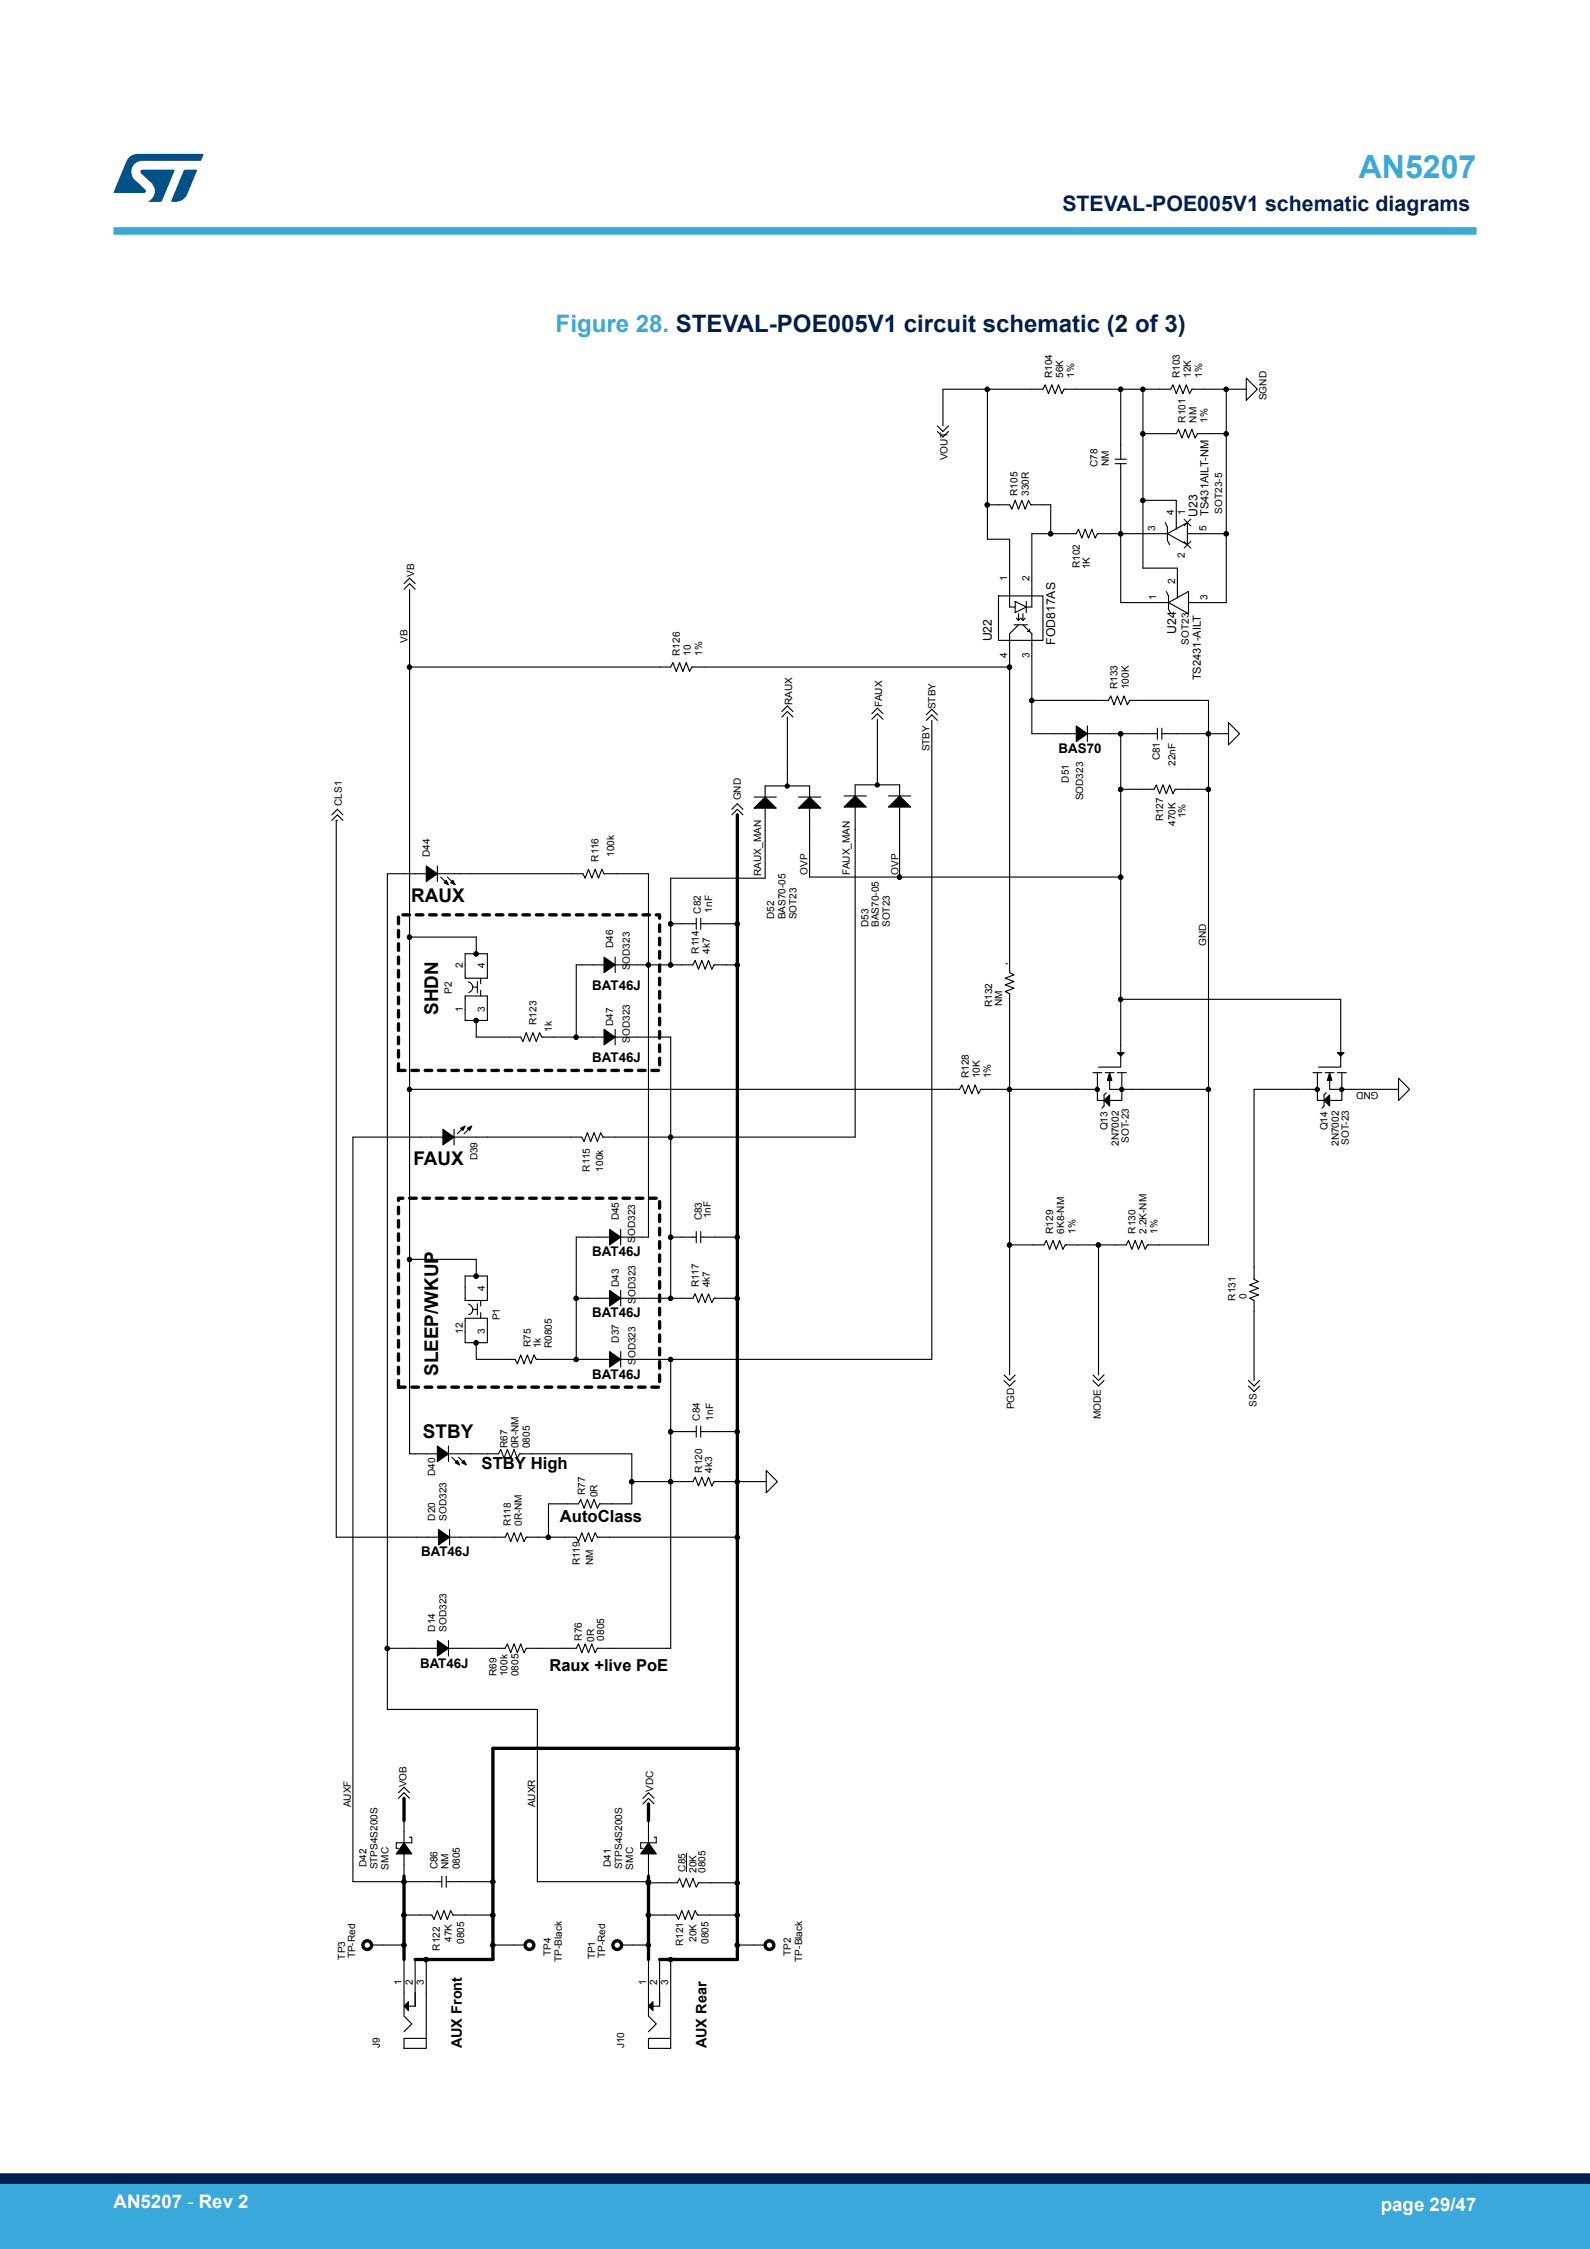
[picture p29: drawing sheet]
<svg xmlns="http://www.w3.org/2000/svg" width="210mm" height="297mm" viewBox="0 0 210 297" stroke-linecap="round" stroke-linejoin="round" font-family="sans-serif">
<defs><g id="words">
<text font-size="4.2" fill="#39a9dc" x="179.5" y="23.5">AN5207</text>
<text font-size="3.2" fill="#39a9dc" x="73.4" y="43.8">Figure 28. STEVAL-POE005V1 circuit schematic (2 of 3)</text>
<text font-size="2.8" fill="#002052" x="140.3" y="27.9">STEVAL-POE005V1 schematic diagrams</text>
<g font-size="2.5">
<text x="54.3" y="119.1">RAUX</text>
<text x="57.9" y="134" transform="rotate(-90 57.9 134)">SHDN</text>
<text x="54.6" y="153.9">FAUX</text>
<text x="57.9" y="181.7" transform="rotate(-90 57.9 181.7)">SLEEP/WKUP</text>
<text x="55.9" y="189.9">STBY</text>
</g>
<g font-size="2.5" fill="#fff">
<text x="15" y="291.6">AN5207 - Rev 2</text>
<text x="182.4" y="291.9">page 29/47</text>
</g>
<g font-size="2.2">
<text x="63.6" y="194">STBY High</text>
<text x="73.9" y="201">AutoClass</text>
<text x="72.6" y="220.6">Raux +live PoE</text>
</g>
<g font-size="1.9">
<text x="61" y="270.5" transform="rotate(-90 61 270.5)">AUX Front</text>
<text x="93.3" y="270.5" transform="rotate(-90 93.3 270.5)">AUX Rear</text>
</g>
<g font-size="1.8">
<text x="139.8" y="99.4">BAS70</text>
<text x="78.2" y="130.7">BAT46J</text>
<text x="78.2" y="140.2">BAT46J</text>
<text x="78.2" y="165.9">BAT46J</text>
<text x="78.2" y="174">BAT46J</text>
<text x="78.2" y="182.1">BAT46J</text>
<text x="55.6" y="205.5">BAT46J</text>
<text x="55.5" y="220.2">BAT46J</text>
</g>
<g font-size="1.6">
<text x="158.1" y="68.3" transform="rotate(-90 158.1 68.3)">U23</text>
<text x="155.4" y="83.7" transform="rotate(-90 155.4 83.7)">U24</text>
<text x="131" y="84.7" transform="rotate(-90 131 84.7)">U22</text>
<text x="139.4" y="85.2" transform="rotate(-90 139.4 85.2)">FOD817AS</text>
</g>
<g font-size="1.5">
<text x="159.6" y="68.1" transform="rotate(-90 159.6 68.1)">TS431AILT-NM</text>
<text x="158.6" y="89.8" transform="rotate(-90 158.6 89.8)">TS2431-AILT</text>
</g>
<g font-size="1.3">
<text x="138.9" y="49.9" transform="rotate(-90 138.9 49.9)">R104</text>
<text x="140.4" y="49.9" transform="rotate(-90 140.4 49.9)">56K</text>
<text x="141.9" y="49.9" transform="rotate(-90 141.9 49.9)">1%</text>
<text x="155.8" y="49.9" transform="rotate(-90 155.8 49.9)">R103</text>
<text x="157.3" y="49.9" transform="rotate(-90 157.3 49.9)">12K</text>
<text x="158.8" y="49.9" transform="rotate(-90 158.8 49.9)">1%</text>
<text x="167.3" y="52.9" transform="rotate(-90 167.3 52.9)">SGND</text>
<text x="156.6" y="55.8" transform="rotate(-90 156.6 55.8)">R101</text>
<text x="158" y="55.8" transform="rotate(-90 158 55.8)">NM</text>
<text x="159.5" y="55.8" transform="rotate(-90 159.5 55.8)">1%</text>
<text x="125.2" y="60.8" transform="rotate(-90 125.2 60.8)">VOUT</text>
<text x="134.4" y="65.5" transform="rotate(-90 134.4 65.5)">R105</text>
<text x="135.9" y="65.5" transform="rotate(-90 135.9 65.5)">330R</text>
<text x="145" y="61.7" transform="rotate(-90 145 61.7)">C78</text>
<text x="146.4" y="61.5" transform="rotate(-90 146.4 61.5)">NM</text>
<text x="152.6" y="70.2" transform="rotate(-90 152.6 70.2)">3</text>
<text x="155" y="68" transform="rotate(-90 155 68)">4</text>
<text x="156.5" y="68" transform="rotate(-90 156.5 68)">1</text>
<text x="159.3" y="70.2" transform="rotate(-90 159.3 70.2)">5</text>
<text x="161.4" y="67.8" transform="rotate(-90 161.4 67.8)">SOT23-5</text>
<text x="54.7" y="76.2" transform="rotate(-90 54.7 76.2)">VB</text>
<text x="133" y="76.8" transform="rotate(-90 133 76.8)">1</text>
<text x="136" y="76.8" transform="rotate(-90 136 76.8)">2</text>
<text x="142.6" y="75" transform="rotate(-90 142.6 75)">R102</text>
<text x="143.9" y="75.2" transform="rotate(-90 143.9 75.2)">1K</text>
<text x="155.2" y="77.1" transform="rotate(-90 155.2 77.1)">2</text>
<text x="156.5" y="73.7" transform="rotate(-90 156.5 73.7)">2</text>
<text x="152.7" y="79.3" transform="rotate(-90 152.7 79.3)">1</text>
<text x="159.5" y="79.3" transform="rotate(-90 159.5 79.3)">3</text>
<text x="53.8" y="84.9" transform="rotate(-90 53.8 84.9)">VB</text>
<text x="89.8" y="86.6" transform="rotate(-90 89.8 86.6)">R126</text>
<text x="91.3" y="86.6" transform="rotate(-90 91.3 86.6)">10</text>
<text x="92.7" y="86.6" transform="rotate(-90 92.7 86.6)">1%</text>
<text x="133" y="86.9" transform="rotate(-90 133 86.9)">4</text>
<text x="136" y="86.9" transform="rotate(-90 136 86.9)">3</text>
<text x="157" y="85.1" transform="rotate(-90 157 85.1)">SOT23</text>
<text x="104.6" y="93.1" transform="rotate(-90 104.6 93.1)">RAUX</text>
<text x="116.5" y="93.4" transform="rotate(-90 116.5 93.4)">FAUX</text>
<text x="123.5" y="93.7" transform="rotate(-90 123.5 93.7)">STBY</text>
<text x="147.6" y="91" transform="rotate(-90 147.6 91)">R133</text>
<text x="149.1" y="91" transform="rotate(-90 149.1 91)">100K</text>
<text x="122.8" y="99.2" transform="rotate(-90 122.8 99.2)">STBY</text>
<text x="153.2" y="100.4" transform="rotate(-90 153.2 100.4)">C81</text>
<text x="155.2" y="101.1" transform="rotate(-90 155.2 101.1)">22nF</text>
<text x="45.2" y="106.4" transform="rotate(-90 45.2 106.4)">CLS1</text>
<text x="97.9" y="105.7" transform="rotate(-90 97.9 105.7)">GND</text>
<text x="141.1" y="103.4" transform="rotate(-90 141.1 103.4)">D51</text>
<text x="143.1" y="105.7" transform="rotate(-90 143.1 105.7)">SOD323</text>
<text x="56.8" y="113.2" transform="rotate(-90 56.8 113.2)">D44</text>
<text x="79.1" y="113.8" transform="rotate(-90 79.1 113.8)">R116</text>
<text x="81.1" y="113.2" transform="rotate(-90 81.1 113.2)">100k</text>
<text x="153.6" y="108.5" transform="rotate(-90 153.6 108.5)">R127</text>
<text x="155.2" y="109.1" transform="rotate(-90 155.2 109.1)">470K</text>
<text x="156.6" y="108" transform="rotate(-90 156.6 108)">1%</text>
<text x="100.5" y="115.7" transform="rotate(-90 100.5 115.7)">RAUX_MAN</text>
<text x="106.6" y="115.5" transform="rotate(-90 106.6 115.5)">OVP</text>
<text x="112.3" y="115.5" transform="rotate(-90 112.3 115.5)">FAUX_MAN</text>
<text x="118.7" y="115.5" transform="rotate(-90 118.7 115.5)">OVP</text>
<text x="81" y="125.2" transform="rotate(-90 81 125.2)">D46</text>
<text x="92.3" y="125.9" transform="rotate(-90 92.3 125.9)">R114</text>
<text x="92.6" y="120.7" transform="rotate(-90 92.6 120.7)">C82</text>
<text x="93.7" y="126" transform="rotate(-90 93.7 126)">4k7</text>
<text x="94" y="120.5" transform="rotate(-90 94 120.5)">1nF</text>
<text x="102.3" y="121.4" transform="rotate(-90 102.3 121.4)">D52</text>
<text x="103.7" y="121.4" transform="rotate(-90 103.7 121.4)">BAS70-05</text>
<text x="105.2" y="121.4" transform="rotate(-90 105.2 121.4)">SOT23</text>
<text x="114.7" y="122.4" transform="rotate(-90 114.7 122.4)">D53</text>
<text x="116.1" y="122.4" transform="rotate(-90 116.1 122.4)">BAS70-05</text>
<text x="117.5" y="122.4" transform="rotate(-90 117.5 122.4)">SOT23</text>
<text x="159.3" y="124.9" transform="rotate(-90 159.3 124.9)">GND</text>
<text x="59.7" y="131.2" transform="rotate(-90 59.7 131.2)">P2</text>
<text x="61.1" y="127.9" transform="rotate(-90 61.1 127.9)">2</text>
<text x="64.1" y="127.9" transform="rotate(-90 64.1 127.9)">4</text>
<text x="83.2" y="128.2" transform="rotate(-90 83.2 128.2)">SOD323</text>
<text x="61.1" y="133.6" transform="rotate(-90 61.1 133.6)">1</text>
<text x="64.1" y="133.6" transform="rotate(-90 64.1 133.6)">3</text>
<text x="70.9" y="135.3" transform="rotate(-90 70.9 135.3)">R123</text>
<text x="72.9" y="136.2" transform="rotate(-90 72.9 136.2)">1k</text>
<text x="81" y="135.5" transform="rotate(-90 81 135.5)">D47</text>
<text x="83.2" y="137.7" transform="rotate(-90 83.2 137.7)">SOD323</text>
<text x="131" y="133" transform="rotate(-90 131 133)">R132</text>
<text x="132.3" y="132.8" transform="rotate(-90 132.3 132.8)">NM</text>
<text x="127.9" y="142.4" transform="rotate(-90 127.9 142.4)">R128</text>
<text x="129.4" y="142.4" transform="rotate(-90 129.4 142.4)">10K</text>
<text x="130.9" y="142.4" transform="rotate(-90 130.9 142.4)">1%</text>
<text x="146.3" y="149.3" transform="rotate(-90 146.3 149.3)">Q13</text>
<text x="175.3" y="149.3" transform="rotate(-90 175.3 149.3)">Q14</text>
<text x="182.1" y="144.1" transform="rotate(-180 182.1 144.1)">GND</text>
<text x="63.1" y="153.2" transform="rotate(-90 63.1 153.2)">D39</text>
<text x="77.9" y="154.7" transform="rotate(-90 77.9 154.7)">R115</text>
<text x="79.7" y="154.7" transform="rotate(-90 79.7 154.7)">100k</text>
<text x="147.8" y="151.3" transform="rotate(-90 147.8 151.3)">2N7002</text>
<text x="149.1" y="150.9" transform="rotate(-90 149.1 150.9)">SOT-23</text>
<text x="176.8" y="151.3" transform="rotate(-90 176.8 151.3)">2N7002</text>
<text x="178.1" y="151.2" transform="rotate(-90 178.1 151.2)">SOT-23</text>
<text x="81.7" y="161.2" transform="rotate(-90 81.7 161.2)">D45</text>
<text x="92.7" y="161.2" transform="rotate(-90 92.7 161.2)">C83</text>
<text x="93.9" y="160.9" transform="rotate(-90 93.9 160.9)">1nF</text>
<text x="83.9" y="164.1" transform="rotate(-90 83.9 164.1)">SOD323</text>
<text x="139.1" y="162.9" transform="rotate(-90 139.1 162.9)">R129</text>
<text x="140.6" y="162.9" transform="rotate(-90 140.6 162.9)">6K8-NM</text>
<text x="142" y="162.9" transform="rotate(-90 142 162.9)">1%</text>
<text x="150" y="162.9" transform="rotate(-90 150 162.9)">R130</text>
<text x="151.4" y="162.9" transform="rotate(-90 151.4 162.9)">2.2K-NM</text>
<text x="152.9" y="162.9" transform="rotate(-90 152.9 162.9)">1%</text>
<text x="64.1" y="170.4" transform="rotate(-90 64.1 170.4)">4</text>
<text x="81.7" y="170" transform="rotate(-90 81.7 170)">D43</text>
<text x="83.9" y="172.2" transform="rotate(-90 83.9 172.2)">SOD323</text>
<text x="92.3" y="170" transform="rotate(-90 92.3 170)">R117</text>
<text x="93.7" y="170" transform="rotate(-90 93.7 170)">4k7</text>
<text x="163.2" y="171.7" transform="rotate(-90 163.2 171.7)">R131</text>
<text x="164.6" y="171.6" transform="rotate(-90 164.6 171.6)">0</text>
<text x="61.1" y="176.1" transform="rotate(-90 61.1 176.1)">12</text>
<text x="64" y="176.1" transform="rotate(-90 64 176.1)">3</text>
<text x="66" y="174.4" transform="rotate(-90 66 174.4)">P1</text>
<text x="70.1" y="177.9" transform="rotate(-90 70.1 177.9)">R75</text>
<text x="71.4" y="178" transform="rotate(-90 71.4 178)">1k</text>
<text x="72.9" y="178" transform="rotate(-90 72.9 178)">R0805</text>
<text x="81.7" y="177.3" transform="rotate(-90 81.7 177.3)">D37</text>
<text x="83.9" y="180.3" transform="rotate(-90 83.9 180.3)">SOD323</text>
<text x="166" y="185.8" transform="rotate(-90 166 185.8)">SS</text>
<text x="67" y="191.3" transform="rotate(-90 67 191.3)">R67</text>
<text x="68.5" y="191.3" transform="rotate(-90 68.5 191.3)">0R-NM</text>
<text x="70" y="191.3" transform="rotate(-90 70 191.3)">0805</text>
<text x="92.4" y="187.6" transform="rotate(-90 92.4 187.6)">C84</text>
<text x="94.2" y="187.6" transform="rotate(-90 94.2 187.6)">1nF</text>
<text x="134" y="186.1" transform="rotate(-90 134 186.1)">PGD</text>
<text x="145.4" y="187.4" transform="rotate(-90 145.4 187.4)">MODE</text>
<text x="57.5" y="194.9" transform="rotate(-90 57.5 194.9)">D40</text>
<text x="77.3" y="197.4" transform="rotate(-90 77.3 197.4)">R77</text>
<text x="78.9" y="197.7" transform="rotate(-90 78.9 197.7)">0R</text>
<text x="92.7" y="194.5" transform="rotate(-90 92.7 194.5)">R120</text>
<text x="94" y="194.5" transform="rotate(-90 94 194.5)">4k3</text>
<text x="57.5" y="200.8" transform="rotate(-90 57.5 200.8)">D20</text>
<text x="59" y="200.8" transform="rotate(-90 59 200.8)">SOD323</text>
<text x="67.5" y="201.5" transform="rotate(-90 67.5 201.5)">R118</text>
<text x="68.9" y="201.5" transform="rotate(-90 68.9 201.5)">0R-NM</text>
<text x="76.6" y="206.7" transform="rotate(-90 76.6 206.7)">R119</text>
<text x="78.3" y="206.7" transform="rotate(-90 78.3 206.7)">NM</text>
<text x="57.5" y="215.5" transform="rotate(-90 57.5 215.5)">D14</text>
<text x="59" y="215.5" transform="rotate(-90 59 215.5)">SOD323</text>
<text x="65.6" y="221.3" transform="rotate(-90 65.6 221.3)">R69</text>
<text x="67" y="221.3" transform="rotate(-90 67 221.3)">100k</text>
<text x="68.5" y="221.3" transform="rotate(-90 68.5 221.3)">0805</text>
<text x="76.9" y="216.6" transform="rotate(-90 76.9 216.6)">R76</text>
<text x="78.5" y="216.8" transform="rotate(-90 78.5 216.8)">0R</text>
<text x="79.8" y="216.6" transform="rotate(-90 79.8 216.6)">0805</text>
<text x="46.3" y="238.7" transform="rotate(-90 46.3 238.7)">AUXF</text>
<text x="53.7" y="236" transform="rotate(-90 53.7 236)">VOB</text>
<text x="70.7" y="238.7" transform="rotate(-90 70.7 238.7)">AUXR</text>
<text x="86.3" y="236.6" transform="rotate(-90 86.3 236.6)">VDC</text>
<text x="48.4" y="246.6" transform="rotate(-90 48.4 246.6)">D42</text>
<text x="49.9" y="246.9" transform="rotate(-90 49.9 246.9)">STPS4S200S</text>
<text x="51.3" y="246.9" transform="rotate(-90 51.3 246.9)">SMC</text>
<text x="57.8" y="246.9" transform="rotate(-90 57.8 246.9)">C86</text>
<text x="59.3" y="246.9" transform="rotate(-90 59.3 246.9)">NM</text>
<text x="60.7" y="246.9" transform="rotate(-90 60.7 246.9)">0805</text>
<text x="80.7" y="246.6" transform="rotate(-90 80.7 246.6)">D41</text>
<text x="82.2" y="246.9" transform="rotate(-90 82.2 246.9)">STPS4S200S</text>
<text x="83.6" y="246.9" transform="rotate(-90 83.6 246.9)">SMC</text>
<text x="90.5" y="247.2" transform="rotate(-90 90.5 247.2)">C85</text>
<text x="92" y="247.3" transform="rotate(-90 92 247.3)">20K</text>
<text x="93.2" y="247.3" transform="rotate(-90 93.2 247.3)">0805</text>
<text x="58.1" y="257.6" transform="rotate(-90 58.1 257.6)">R122</text>
<text x="59.7" y="256.4" transform="rotate(-90 59.7 256.4)">47K</text>
<text x="61.3" y="256.7" transform="rotate(-90 61.3 256.7)">0805</text>
<text x="90.2" y="257" transform="rotate(-90 90.2 257)">R121</text>
<text x="92" y="256.4" transform="rotate(-90 92 256.4)">20K</text>
<text x="93.6" y="256.7" transform="rotate(-90 93.6 256.7)">0805</text>
<text x="45.6" y="258.8" transform="rotate(-90 45.6 258.8)">TP3</text>
<text x="46.9" y="258.6" transform="rotate(-90 46.9 258.6)">TP-Red</text>
<text x="53" y="262.1" transform="rotate(-90 53 262.1)">1</text>
<text x="54.5" y="262.1" transform="rotate(-90 54.5 262.1)">2</text>
<text x="56" y="262.1" transform="rotate(-90 56 262.1)">3</text>
<text x="72.8" y="258.3" transform="rotate(-90 72.8 258.3)">TP4</text>
<text x="74.2" y="259.1" transform="rotate(-90 74.2 259.1)">TP-Black</text>
<text x="78.6" y="258.8" transform="rotate(-90 78.6 258.8)">TP1</text>
<text x="79.9" y="258.6" transform="rotate(-90 79.9 258.6)">TP-Red</text>
<text x="85.3" y="262.1" transform="rotate(-90 85.3 262.1)">1</text>
<text x="86.8" y="262.1" transform="rotate(-90 86.8 262.1)">2</text>
<text x="88.3" y="262.1" transform="rotate(-90 88.3 262.1)">3</text>
<text x="104.5" y="258.3" transform="rotate(-90 104.5 258.3)">TP2</text>
<text x="105.9" y="259.1" transform="rotate(-90 105.9 259.1)">TP-Black</text>
<text x="50.2" y="270.5" transform="rotate(-90 50.2 270.5)">J9</text>
<text x="82.4" y="270.5" transform="rotate(-90 82.4 270.5)">J10</text>
</g>
</g></defs>
<path d="M52.6 120.8h34.5v20.6h-34.5zM52.6 158.2h34.5v25h-34.5z" fill="none" stroke="#000" stroke-width=".44" stroke-dasharray=".9 .9"/>
<g fill="none" stroke="#000" stroke-width=".15">
<path d="M123.8 57l.7 .7 .8-.7M123.8 56.2l.7 .8 .8-.8M130.4 51.4h-5.9v4.8M130.4 51.4v19.8h2.9v9h.8M130.4 51.4h7.3l.3-.6 .5 1.2 .4-1.2 .5 1.2 .4-1.2 .4 1.2 .3-.6h14.1l.3-.6 .5 1.2 .4-1.2 .4 1.2 .5-1.2 .4 1.2 .3-.6h7.2M148 51.4v9.2M151 51.4v23.6h4.5v4M151 57.3h4.4l.3-.6 .4 1.2 .4-1.2 .5 1.2 .4-1.2 .5 1.2 .2-.6h3.9M162 51.4v28.2h-5M164.6 49.9l1.5 1.5-1.5 1.5zM53.4 77.1l.7-.8 .7 .8M53.4 77.8l.7-.7 .7 .7"/>
<path d="M54.1 77.8v66.1M130.4 66.7h2.9l.3 .5 .5-1.1 .4 1.1 .5-1.1 .4 1.1 .4-1.1 .3 .6h2.7v3.8M131.9 78.7h5.8v5.9h-5.8zM135.5 79.4v1.5M147.3 61.2h1.5M147.3 60.6h1.5M148 61.2v18.4h6.3M151 66.1h4.4v3.8M153.9 69l.3 .6v1.8l.3 .5M154 78.1l.3 .6v1.8l.3 .5M154.2 70.5h-9.3l-.3 .6-.4-1.2-.4 1.2-.5-1.2-.4 1.2-.5-1.2-.3 .6h-5.8v9.7h-.8l-1.4-.8v1.5l1.4-.7M154.2 70.5l2.6-1.5v2.9z"/>
<path d="M154.3 79.6l2.7-1.5v2.9zM162 70.5h-5.2M54.1 88.1h34.5l.3-.6 .4 1.2 .5-1.2 .4 1.2 .4-1.2 .5 1.2 .3-.6h41.9M103.3 94l.7-.8 .7 .8M103.3 94.7l.7-.7 .7 .7M104 94.7v9.1M115.1 94.3l.8-.8 .7 .8M115.1 95l.8-.7 .7 .7M115.9 95v8.6M122.3 94.4l.8-.7 .7 .7M122.3 95.1l.8-.7 .7 .7M123.1 95.1v84.4h-41.1"/>
<path d="M133.9 82.5h1.8M134.2 81.6l.3 .3 .3-.3 .3 .3 .3-.3M134.5 82.5l-1.2 1.2v44.7l.6 .3-1.1 .5 1.1 .4-1.1 .5 1.1 .4-1.1 .4 .5 .3v50.4M134.5 81v.9M135.1 81v.9M135.1 82.5l1.2 1.2v13.2h5.8M136 83.1v.3h-.3M136.3 92.5h10.1l.3-.6 .4 1.2 .5-1.2 .4 1.2 .5-1.2 .4 1.2 .3-.6h10.4v11.7h-4.4l-.3 .6-.4-1.2-.5 1.2-.4-1.2-.4 1.2-.5-1.2-.3 .6h-4.4M142.1 95.9l1.5 1-1.5 1zM143.6 96.9h9.3M143.6 95.9v2M148 96.9v44h-2.9"/>
<path d="M152.9 96.2v1.4M153.5 96.9h8.8M153.5 96.2v1.4M162.3 95.4l1.4 1.5-1.4 1.5zM43.8 107.6l.8-.7 .7 .7M43.8 108.3l.8-.7 .7 .7M44.6 108.3h-.2v94.7h13.5M56.3 114.4l1.5 1-1.5 1zM56.3 115.4h-5.1v110.3h19.8v22.8h14.6v.1h3.9l.3-.5 .4 1.1 .4-1.1 .5 1.1 .4-1.1 .5 1.1 .3-.6h5.1M57.8 115.4h19.2l.3 .6 .4-1.2 .5 1.2 .4-1.2 .4 1.2 .5-1.2 .3 .6h5.8v48h-3.6M57.8 114.4v2M58.2 115.8l.9 .9"/>
<path d="M58.9 116.3l.3 .6-.6-.3zM59.1 115.8l.9 .9M59.8 116.3l.3 .6-.6-.3zM96.7 106.9l.7-.8 .7 .8M96.7 107.6l.7-.7 .7 .7M99.6 106.7l1.5-1.4 1.4 1.4zM99.6 105.3h2.9M101.1 106.7v9.3h-12.5v11.4M101.1 105.3v-1.5h5.8v1.5M105.5 105.3h2.9M105.5 106.7l1.4-1.4 1.5 1.4zM106.9 106.7v9.1h11.9"/>
<path d="M111.5 106.6l1.4-1.5 1.5 1.5zM111.5 105.1h2.9M112.9 106.6v43.6h-33.3l-.3-.6-.4 1.2-.4-1.2-.5 1.2-.4-1.2-.5 1.2-.3-.6h-16.8M112.9 105.1v-1.5h5.9v1.5M117.3 106.6l1.5-1.5 1.5 1.5zM117.3 105.1h3M118.8 106.6v9.2h29.2M159.6 104.2v60.2h-8.1l-.3 .6-.4-1.2-.4 1.2-.5-1.2-.4 1.2-.5-1.2-.2 .6h-8.1l-.3 .6-.5-1.2-.4 1.2-.4-1.2-.5 1.2-.4-1.2-.3 .6h-4.6M54.1 123.8h8.8v2.2M61.4 126h3v3.2h-3zM61.4 131.5h3v3.3h-3zM61.8 129.7a.71 .71 0 0 1 .6 .6 .71 .71 0 0 1-.5 .8"/>
<path d="M62.5 130.4h.5M62.9 134.8v2.2h5.9l.3 .5 .4-1.1 .4 1.1 .5-1.1 .4 1.1 .5-1.1 .3 .6h8.2M63 129.6v1.5M63.5 129.2v.7M63.5 130.8v.7M79.8 126.4l1.4 1-1.4 1zM79.8 127.4h-3.7v9.6M79.8 135.9l1.4 1.1-1.4 1zM81.2 126.4v2M81.2 137h7.4v34.4M81.2 135.9v2.1M88.6 122h3.4"/>
<path d="M92 121.3v1.4M92.5 121.3v1.4M92.5 122h4.9M97.4 127.4h-3.1l-.3 .6-.4-1.2-.5 1.2-.4-1.2-.4 1.2-.5-1.2-.3 .6h-10.3M132.9 127.3h.2M147.6 139h.9l-.5 .5zM148 132h29.1v8.9h-3M176.6 139h.9l-.4 .5zM54.1 143.9v22.4h8.8v2.2M58.5 149.1l1.5 1.1-1.5 1zM58.5 150.2h-11.9v98.3h11.8M60 149.1v2.1"/>
<path d="M60.8 149l.6-.3-.3 .6zM61.3 148.8l-.9 .9M61.7 149l.6-.3-.3 .6zM62.2 148.8l-.9 .9M144.4 141.7h1.1M144.9 143.9h-15.4l-.3 .5-.4-1.1-.4 1.1-.5-1.1-.4 1.1-.5-1.1-.3 .6h-72.6M144.9 141.7v3.6h.9M146 141.7h1.1M146.1 144.3l-.3 .3v1.5l-.3 .3M146.6 141.7l.2 1h-.5zM146.6 142.4v1.5h13M146.6 144.6v1.5l-.8-.8z"/>
<path d="M147.6 141.7h1.2M148.2 141.7v3.6h-1.6M173.4 141.7h1.2M174 143.9h-8.4v25.1l.6 .2-1.2 .5 1.2 .4-1.2 .5 1.2 .4-1.2 .4 .6 .3v10.6M174 141.7v3.6h.9M175 141.7h1.2M175.2 144.3l-.3 .3v1.5l-.3 .3M175.6 144.6v1.5l-.7-.8zM175.6 141.7l.3 1h-.6zM175.6 142.4v1.5h9.1M176.6 141.7h1.2M177.2 141.7v3.6h-1.6"/>
<path d="M184.7 142.4l1.5 1.5-1.5 1.4zM54.1 166.3v25.7h3.7M61.4 168.5h3v3.2h-3zM61.4 174.1h3v3.2h-3zM61.8 172.2a.71 .71 0 0 1 .6 .7 .71 .71 0 0 1-.5 .7M62.5 172.9h.5M62.9 177.3v2.2h5.1l.3 .6 .5-1.2 .4 1.2 .5-1.2 .4 1.2 .4-1.2 .3 .6h9.7M63 172.2v1.4M63.5 171.7v.8M63.5 173.4v.7M76.1 171.4h4.4M80.5 163.4h-4.4v16.1"/>
<path d="M80.5 162.3l1.5 1.1-1.5 1zM80.5 170.4l1.5 1-1.5 1.1zM80.5 178.5l1.5 1-1.5 1zM82 171.4h9.5l.3-.5 .5 1.1 .4-1.1 .4 1.1 .5-1.1 .4 1.1 .3-.6h3.1M82 162.3v2.1M82 170.4v2.1M82 178.5v2M88.6 179.5v38.2h-9.7l-.3 .6-.4-1.2-.5 1.2-.4-1.2-.5 1.2-.4-1.2-.3 .6h-6.6l-.3 .6-.4-1.2-.5 1.2-.4-1.2-.4 1.2-.5-1.2-.3 .6h-7.5M92 163.4h-3.4M92 162.6v1.5M92.5 162.6v1.5M92.5 163.4h4.9"/>
<path d="M145.1 164.4v17.2M57.8 191l1.4 1-1.4 1zM59.2 192h6.6l.3-.6 .5 1.2 .4-1.2 .5 1.2 .4-1.2 .4 1.2 .3-.6h14.8v6.6h-4.2l-.3 .6-.4-1.2-.5 1.2-.4-1.2-.5 1.2-.4-1.2-.3 .6h-4v4.4M59.2 191v2M59.7 192.4l.9 .9M60.4 192.9l.3 .6-.6-.3zM60.6 192.4l.8 .9M61.3 192.9l.3 .6-.6-.3zM88.6 189.1h3.4M92 188.3v1.5M92.5 188.3v1.5M97.4 189.1h-4.9"/>
<path d="M101.2 194.2l1.5 1.5-1.5 1.4zM101.2 195.7h-6.9l-.3 .5-.4-1.1-.5 1.1-.4-1.1-.4 1.1-.5-1.1-.3 .6h-8.1M132.6 182.3l.7 .7 .8-.7M132.6 181.6l.7 .7 .8-.7M144.4 182.3l.7 .7 .7-.7M144.4 181.6l.7 .7 .7-.7M164.9 183l.7 .8 .8-.8M164.9 182.3l.7 .7 .8-.7M51.2 217.7h6.6M57.8 216.6l1.4 1.1-1.4 1zM57.9 202l1.5 1-1.5 1zM59.2 216.6v2.1"/>
<path d="M59.4 202v2M97.4 203h-18.5l-.3-.6-.4 1.2-.5-1.2-.4 1.2-.5-1.2-.4 1.2-.3-.6h-6.6l-.3 .6-.4-1.2-.5 1.2-.4-1.2-.4 1.2-.5-1.2-.3 .6h-7.3M52.6 236.8l.8-.8 .7 .8M52.6 237.5l.8-.7 .7 .7M84.9 237.5l.7-.7 .8 .7M84.9 238.2l.7-.7 .8 .7M49.1 256.9h4.3M53.4 258.8v7.5l1 1-1 1M53.4 252.9h3.6l.3 .6 .5-1.2 .4 1.2 .4-1.2 .5 1.2 .4-1.2 .3 .6h5.3M53.4 240.4v3M53.4 244.8v3M53.4 243.4l1 1.4h-2.1z"/>
<path d="M54.1 242.6h.3v.8h-2.1v.7h.3M54.8 258.8v6.1h-.9M56.3 258.8v10.4M58.4 247.8v1.4M58.9 247.8v1.4M65.1 248.5h-6.2M69.4 256.9h-4.3M82.1 256.9h3.5M85.6 258.8v7.5l1.1 1-1.1 1M85.6 252.9h3.7l.3 .6 .5-1.2 .4 1.2 .4-1.2 .5 1.2 .4-1.2 .3 .6h5.3M85.6 243.4l1.1 1.4h-2.1zM85.6 240.4v3"/>
<path d="M85.6 244.8v3M86.4 242.6h.3v.8h-2.1v.7h.3M87.1 258.8v6.1h-.9M88.6 258.8v10.4M101.1 256.9h-3.7M53.4 269.2h2.9v1.3h-2.9zM53.9 264.3v1.2l-.5-.6zM85.6 269.2h3v1.3h-3zM86.2 264.3v1.2l-.6-.6z"/>
<circle cx="130.4" cy="51.4" r=".28"/>
<circle cx="148" cy="51.4" r=".28"/>
<circle cx="150.9" cy="57.3" r=".28"/>
<circle cx="150.9" cy="51.4" r=".28"/>
<circle cx="161.9" cy="57.3" r=".28"/>
<circle cx="161.9" cy="51.4" r=".28"/>
<circle cx="130.4" cy="66.7" r=".28"/>
<circle cx="138.8" cy="70.5" r=".28"/>
<circle cx="148" cy="70.5" r=".28"/>
<circle cx="150.9" cy="66.1" r=".28"/>
<circle cx="161.9" cy="70.5" r=".28"/>
<circle cx="54.1" cy="88.1" r=".28"/>
<circle cx="133.3" cy="88.1" r=".28"/>
<circle cx="136.3" cy="92.5" r=".28"/>
<circle cx="148" cy="96.9" r=".28"/>
<circle cx="159.6" cy="96.9" r=".28"/>
<circle cx="104" cy="103.8" r=".28"/>
<circle cx="115.9" cy="103.7" r=".28"/>
<circle cx="118.8" cy="115.8" r=".28"/>
<circle cx="148" cy="115.8" r=".28"/>
<circle cx="148" cy="104.2" r=".28"/>
<circle cx="159.6" cy="104.2" r=".28"/>
<circle cx="54.1" cy="123.8" r=".28"/>
<circle cx="62.9" cy="134.8" r=".28"/>
<circle cx="62.9" cy="126" r=".28"/>
<circle cx="76.1" cy="137" r=".28"/>
<circle cx="85.6" cy="127.4" r=".28"/>
<circle cx="88.6" cy="122" r=".28"/>
<circle cx="88.6" cy="127.4" r=".28"/>
<circle cx="97.4" cy="122" r=".28"/>
<circle cx="97.4" cy="127.4" r=".28"/>
<circle cx="148" cy="132" r=".28"/>
<circle cx="54.1" cy="143.9" r=".28"/>
<circle cx="88.6" cy="150.2" r=".28"/>
<circle cx="133.3" cy="143.9" r=".28"/>
<circle cx="144.9" cy="143.9" r=".28"/>
<circle cx="148.2" cy="143.9" r=".28"/>
<circle cx="159.6" cy="143.9" r=".28"/>
<circle cx="174" cy="143.9" r=".28"/>
<circle cx="177.2" cy="143.9" r=".28"/>
<circle cx="54.1" cy="166.3" r=".28"/>
<circle cx="62.9" cy="168.5" r=".28"/>
<circle cx="62.9" cy="177.3" r=".28"/>
<circle cx="76.1" cy="171.5" r=".28"/>
<circle cx="76.1" cy="179.5" r=".28"/>
<circle cx="88.6" cy="171.5" r=".28"/>
<circle cx="88.6" cy="179.5" r=".28"/>
<circle cx="88.6" cy="163.4" r=".28"/>
<circle cx="97.4" cy="163.4" r=".28"/>
<circle cx="97.4" cy="171.5" r=".28"/>
<circle cx="133.3" cy="164.4" r=".28"/>
<circle cx="145.1" cy="164.4" r=".28"/>
<circle cx="83.4" cy="195.7" r=".28"/>
<circle cx="88.6" cy="189.1" r=".28"/>
<circle cx="88.6" cy="195.7" r=".28"/>
<circle cx="97.4" cy="189.1" r=".28"/>
<circle cx="97.4" cy="195.7" r=".28"/>
<circle cx="51.1" cy="217.7" r=".28"/>
<circle cx="72.4" cy="203" r=".28"/>
<circle cx="97.4" cy="203" r=".28"/>
<circle cx="97.4" cy="230.9" r=".28"/>
<circle cx="53.3" cy="252.9" r=".28"/>
<circle cx="53.3" cy="256.9" r=".28"/>
<circle cx="53.3" cy="248.5" r=".28"/>
<circle cx="56.3" cy="258.8" r=".28"/>
<circle cx="65.1" cy="252.9" r=".28"/>
<circle cx="65.1" cy="256.9" r=".28"/>
<circle cx="65.1" cy="248.5" r=".28"/>
<circle cx="85.6" cy="248.7" r=".28"/>
<circle cx="85.6" cy="252.9" r=".28"/>
<circle cx="85.6" cy="256.9" r=".28"/>
<circle cx="85.6" cy="248.5" r=".28"/>
<circle cx="88.6" cy="258.8" r=".28"/>
<circle cx="97.4" cy="248.7" r=".28"/>
<circle cx="97.4" cy="256.9" r=".28"/>
<circle cx="97.4" cy="252.9" r=".28"/>
</g>
<g fill="#000">
<path d="M142.1 95.9l1.5 1-1.5 1zM56.3 114.4l1.5 1-1.5 1zM58.9 116.3l.3 .6-.6-.3zM59.8 116.3l.3 .6-.6-.3zM99.6 106.7l1.5-1.4 1.4 1.4zM105.5 106.7l1.4-1.4 1.5 1.4zM111.5 106.6l1.4-1.5 1.5 1.5zM117.3 106.6l1.5-1.5 1.5 1.5zM79.8 126.4l1.4 1-1.4 1zM79.8 135.9l1.4 1.1-1.4 1zM147.6 139h.9l-.5 .5zM176.6 139h.9l-.4 .5z"/>
<path d="M58.5 149.1l1.5 1.1-1.5 1zM60.8 149l.6-.3-.3 .6zM61.7 149l.6-.3-.3 .6zM146.6 141.7l.2 1h-.5zM146.6 144.6v1.5l-.8-.8zM175.6 144.6v1.5l-.7-.8zM175.6 141.7l.3 1h-.6zM80.5 162.3l1.5 1.1-1.5 1zM80.5 170.4l1.5 1-1.5 1.1zM80.5 178.5l1.5 1-1.5 1zM57.8 191l1.4 1-1.4 1zM60.4 192.9l.3 .6-.6-.3z"/>
<path d="M61.3 192.9l.3 .6-.6-.3zM57.8 216.6l1.4 1.1-1.4 1zM57.9 202l1.5 1-1.5 1zM53.4 243.4l1 1.4h-2.1zM85.6 243.4l1.1 1.4h-2.1zM53.9 264.3v1.2l-.5-.6zM86.2 264.3v1.2l-.6-.6z"/>
<circle cx="130.4" cy="51.4" r=".28"/>
<circle cx="148" cy="51.4" r=".28"/>
<circle cx="150.9" cy="57.3" r=".28"/>
<circle cx="150.9" cy="51.4" r=".28"/>
<circle cx="161.9" cy="57.3" r=".28"/>
<circle cx="161.9" cy="51.4" r=".28"/>
<circle cx="130.4" cy="66.7" r=".28"/>
<circle cx="138.8" cy="70.5" r=".28"/>
<circle cx="148" cy="70.5" r=".28"/>
<circle cx="150.9" cy="66.1" r=".28"/>
<circle cx="161.9" cy="70.5" r=".28"/>
<circle cx="54.1" cy="88.1" r=".28"/>
<circle cx="133.3" cy="88.1" r=".28"/>
<circle cx="136.3" cy="92.5" r=".28"/>
<circle cx="148" cy="96.9" r=".28"/>
<circle cx="159.6" cy="96.9" r=".28"/>
<circle cx="104" cy="103.8" r=".28"/>
<circle cx="115.9" cy="103.7" r=".28"/>
<circle cx="118.8" cy="115.8" r=".28"/>
<circle cx="148" cy="115.8" r=".28"/>
<circle cx="148" cy="104.2" r=".28"/>
<circle cx="159.6" cy="104.2" r=".28"/>
<circle cx="54.1" cy="123.8" r=".28"/>
<circle cx="62.9" cy="134.8" r=".28"/>
<circle cx="62.9" cy="126" r=".28"/>
<circle cx="76.1" cy="137" r=".28"/>
<circle cx="85.6" cy="127.4" r=".28"/>
<circle cx="88.6" cy="122" r=".28"/>
<circle cx="88.6" cy="127.4" r=".28"/>
<circle cx="97.4" cy="122" r=".28"/>
<circle cx="97.4" cy="127.4" r=".28"/>
<circle cx="148" cy="132" r=".28"/>
<circle cx="54.1" cy="143.9" r=".28"/>
<circle cx="88.6" cy="150.2" r=".28"/>
<circle cx="133.3" cy="143.9" r=".28"/>
<circle cx="144.9" cy="143.9" r=".28"/>
<circle cx="148.2" cy="143.9" r=".28"/>
<circle cx="159.6" cy="143.9" r=".28"/>
<circle cx="174" cy="143.9" r=".28"/>
<circle cx="177.2" cy="143.9" r=".28"/>
<circle cx="54.1" cy="166.3" r=".28"/>
<circle cx="62.9" cy="168.5" r=".28"/>
<circle cx="62.9" cy="177.3" r=".28"/>
<circle cx="76.1" cy="171.5" r=".28"/>
<circle cx="76.1" cy="179.5" r=".28"/>
<circle cx="88.6" cy="171.5" r=".28"/>
<circle cx="88.6" cy="179.5" r=".28"/>
<circle cx="88.6" cy="163.4" r=".28"/>
<circle cx="97.4" cy="163.4" r=".28"/>
<circle cx="97.4" cy="171.5" r=".28"/>
<circle cx="133.3" cy="164.4" r=".28"/>
<circle cx="145.1" cy="164.4" r=".28"/>
<circle cx="83.4" cy="195.7" r=".28"/>
<circle cx="88.6" cy="189.1" r=".28"/>
<circle cx="88.6" cy="195.7" r=".28"/>
<circle cx="97.4" cy="189.1" r=".28"/>
<circle cx="97.4" cy="195.7" r=".28"/>
<circle cx="51.1" cy="217.7" r=".28"/>
<circle cx="72.4" cy="203" r=".28"/>
<circle cx="97.4" cy="203" r=".28"/>
<circle cx="97.4" cy="230.9" r=".28"/>
<circle cx="53.3" cy="252.9" r=".28"/>
<circle cx="53.3" cy="256.9" r=".28"/>
<circle cx="53.3" cy="248.5" r=".28"/>
<circle cx="56.3" cy="258.8" r=".28"/>
<circle cx="65.1" cy="252.9" r=".28"/>
<circle cx="65.1" cy="256.9" r=".28"/>
<circle cx="65.1" cy="248.5" r=".28"/>
<circle cx="85.6" cy="248.7" r=".28"/>
<circle cx="85.6" cy="252.9" r=".28"/>
<circle cx="85.6" cy="256.9" r=".28"/>
<circle cx="85.6" cy="248.5" r=".28"/>
<circle cx="88.6" cy="258.8" r=".28"/>
<circle cx="97.4" cy="248.7" r=".28"/>
<circle cx="97.4" cy="256.9" r=".28"/>
<circle cx="97.4" cy="252.9" r=".28"/>
</g>
<g fill="none" stroke="#000" stroke-width=".44">
<path d="M97.4 107.6v151.2h-10.3M53.4 237.5v2.9M85.6 238.2v2.2M97.4 230.9h-32.3v27.9h-10.3M53.4 247.8v11M85.6 247.8v.7M85.6 248.6v10.2"/>
<circle cx="48.5" cy="256.9" r=".58"/>
<circle cx="69.9" cy="256.9" r=".58"/>
<circle cx="81.5" cy="256.9" r=".58"/>
<circle cx="101.6" cy="256.9" r=".58"/>
</g>
<path d="M156.4 68.6l.9 .9M156.4 71.5l.9 .9M157.3 68.5l-.9 1M157.3 71.5l-.9 .9M90.7 244.8v2.4" fill="none" stroke="#000" stroke-width=".13"/>
<path d="M15 30.5h180" fill="none" stroke="#39a9dc" stroke-width="1"/>
<g fill="#005288">
<path d="M17.1 20.7l.7-.3 .4-.1h8.6l.1 .1-.4 .8h-7.6a1.45 1.45 0 0 0-1.4 .9 1.45 1.45 0 0 0 .2 1.6l1.5 1.3 .1 .2-.1 .2-.2 .1h-4l1.7-4.2z"/>
<path d="M24.3 22.4h1.6l.1 .1-1.3 3.2a1.6 1.6 0 0 1-1.5 .9h-.5l-.1-.1z"/>
<path d="M18.6 22.5l.2-.1h4.2l.1 .1-1.8 4.1h-1.7a1.54 1.54 0 0 0 .4-2.4l-1.4-1.3-.1-.2z"/>
</g>
<g fill="#39a9dc">
<path d="M0 288.4h210v8.6h-210z" fill-rule="evenodd"/>
<path d="M-.1 288.4h210.2v4.4h-210.2z" fill-rule="evenodd"/>
</g>
<path d="M0 287.7h210" fill="none" stroke="#002052" stroke-width="1.4"/>
<use href="#words"/>
</svg>
